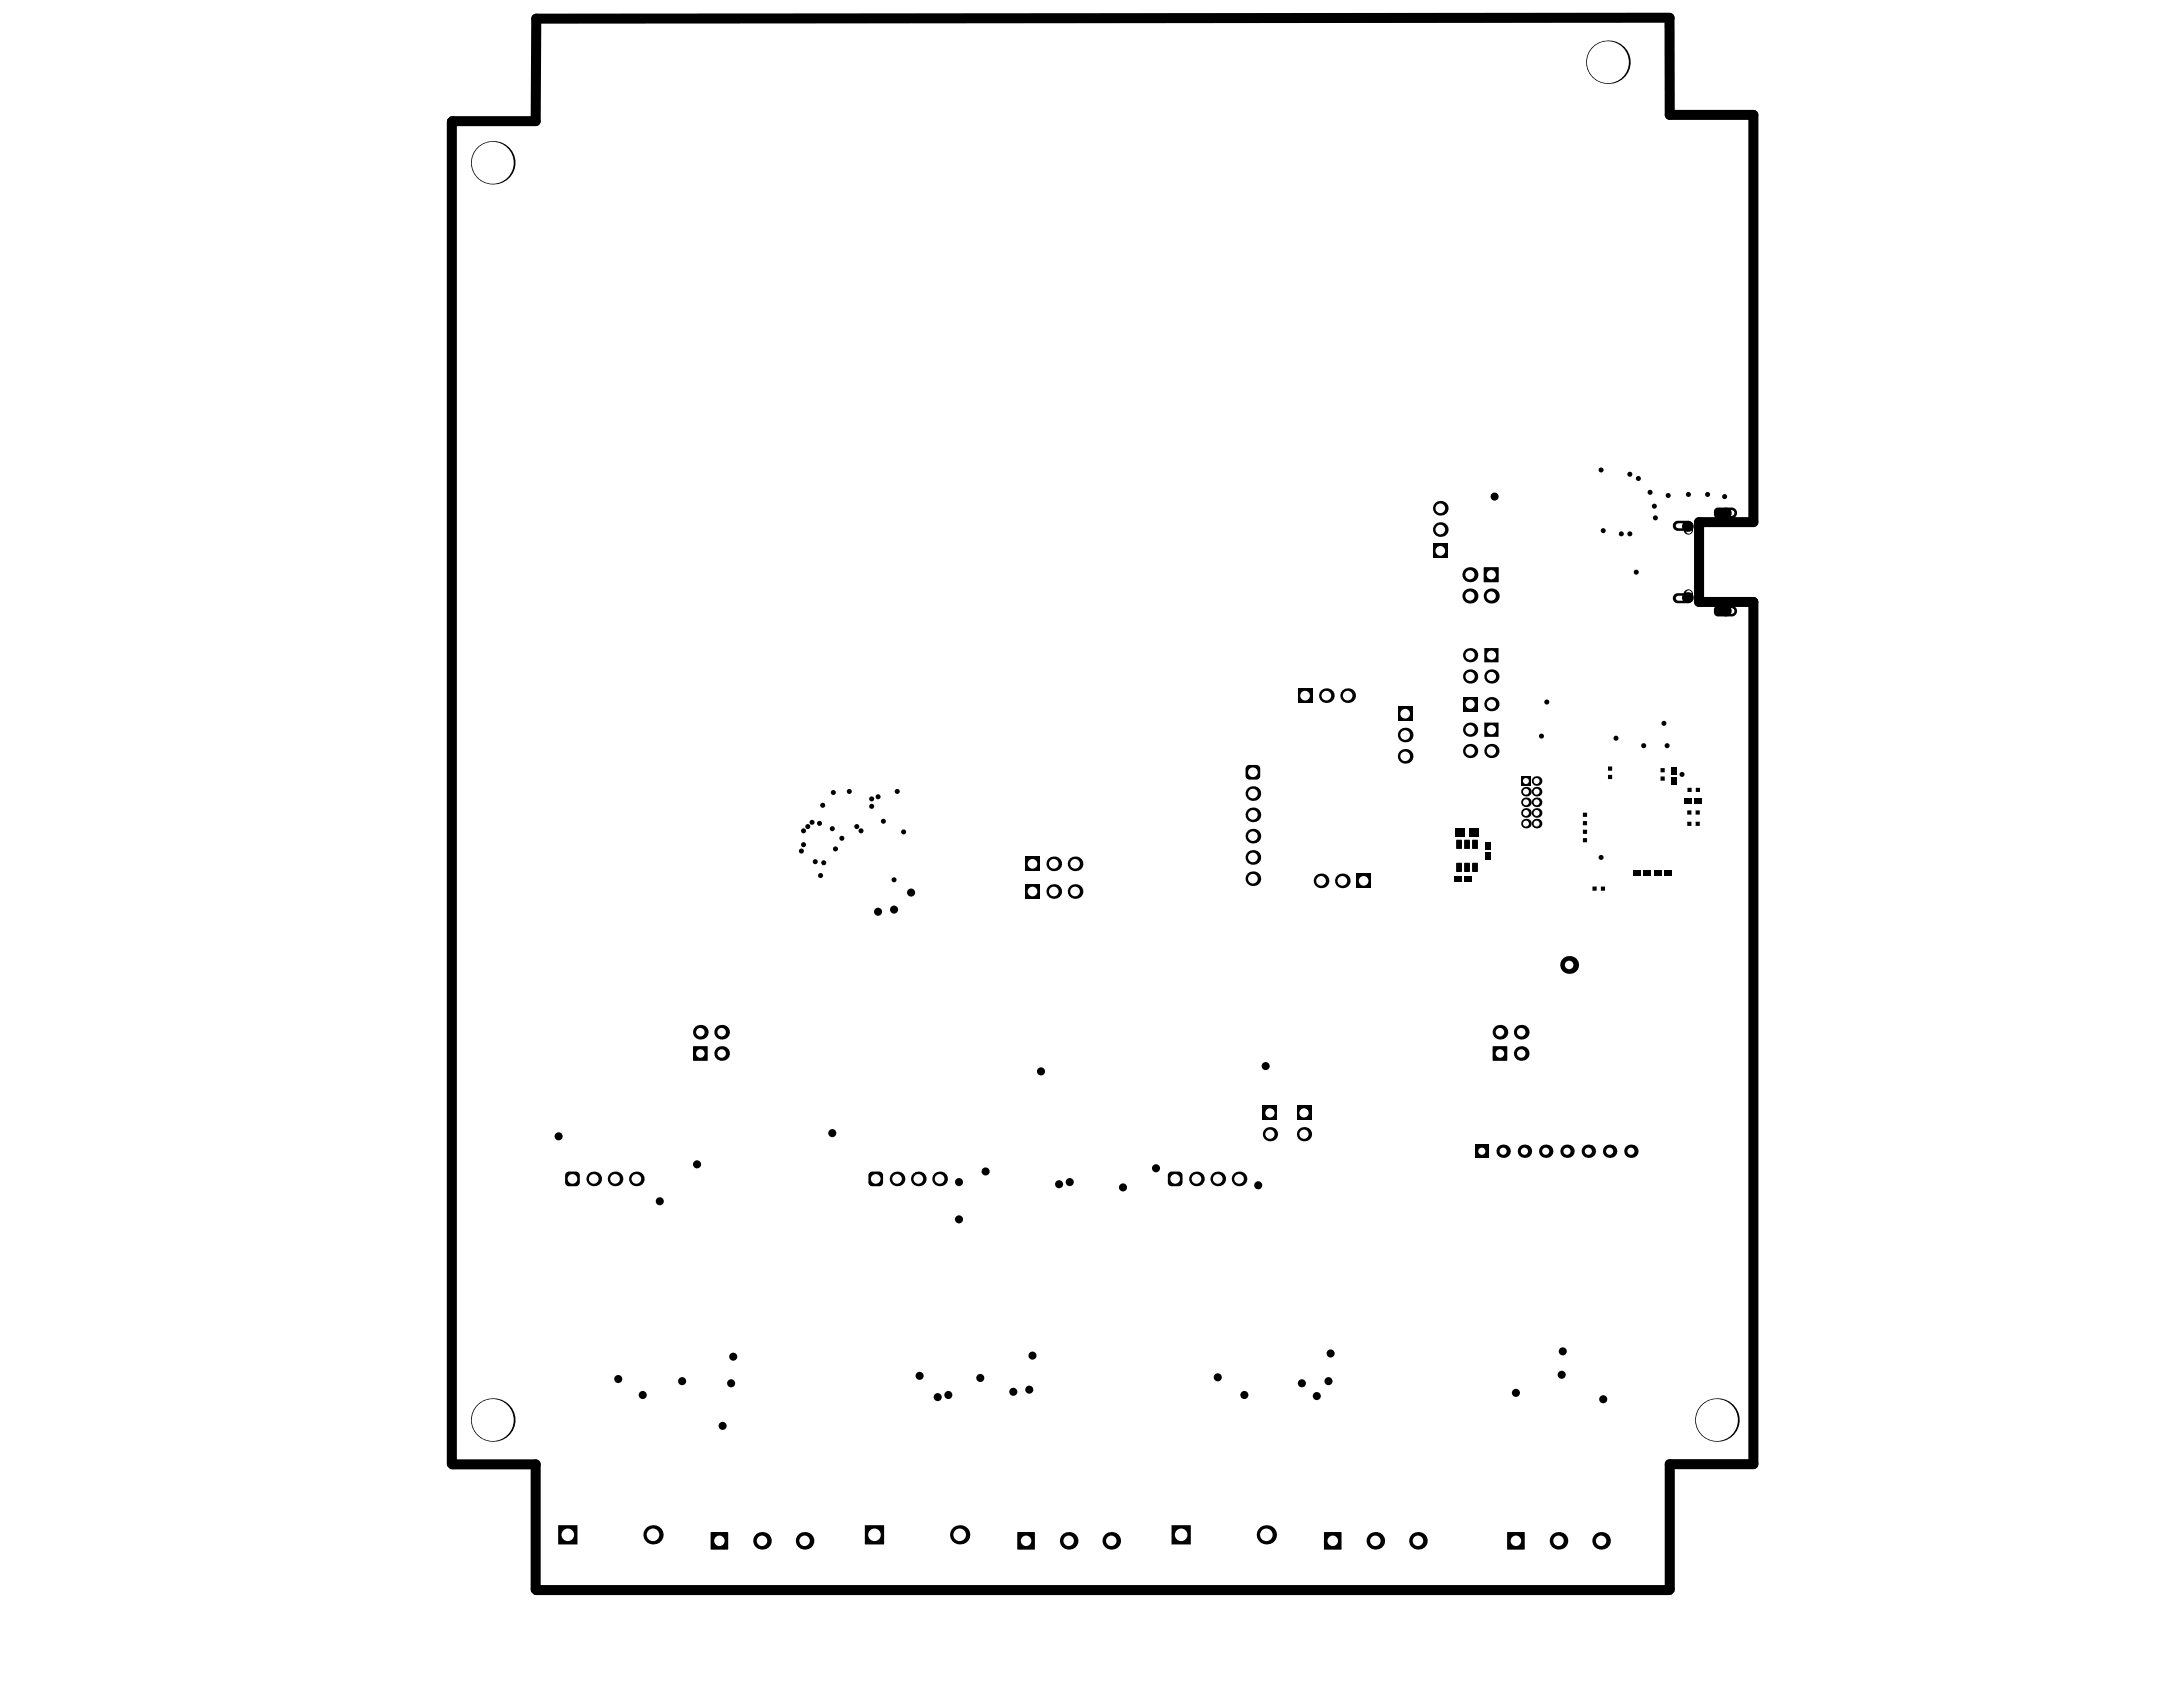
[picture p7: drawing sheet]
<svg xmlns="http://www.w3.org/2000/svg" width="279mm" height="216mm" viewBox="0 0 279 216" stroke-linecap="round" stroke-linejoin="round" font-family="sans-serif">
<path d="M213.7 2.3l-145.1 .1v13.1h-10.7l-.1 171.8 .2 .1h10.6v16.1h145.1v-16.1h10.7v-110.4h-6.9v-10.2h6.9v-52.1h-10.7v-12.4" fill="none" stroke="#000" stroke-width="1.3"/>
<g fill="#000">
<path d="M214.2 76.2l.4-.3h.9a.6 .6 0 0 1 .6-.5 .6 .6 0 0 1 .6 .6 1.01 1.01 0 0 1-.3 1.1l-.2 .1h-1.4a.64 .64 0 0 1-.6-1zM214.2 66.9l.4-.3h1.4a.61 .61 0 0 1 .7 .7 .96 .96 0 0 1-.3 1l-.3 .1a.56 .56 0 0 1-.6-.5h-.7a.64 .64 0 0 1-.6-1zM219.4 77.7l.4-.2h1.8a.7 .7 0 0 1 .7 .7 .7 .7 0 0 1-.7 .7h-1.8a.78 .78 0 0 1-.4-1.2zM219.4 65.2l.4-.2h1.8a.7 .7 0 0 1 .7 .7 .7 .7 0 0 1-.7 .6h-1.7a.74 .74 0 0 1-.5-1.1z"/>
<circle cx="191.3" cy="63.6" r=".52"/>
<circle cx="204.9" cy="60.1" r=".32"/>
<circle cx="205.2" cy="67.9" r=".32"/>
<circle cx="207.5" cy="68.3" r=".32"/>
<circle cx="208.6" cy="68.3" r=".32"/>
<circle cx="208.6" cy="60.7" r=".32"/>
<circle cx="209.4" cy="73.2" r=".32"/>
<circle cx="209.7" cy="61.2" r=".32"/>
<circle cx="211.2" cy="63" r=".32"/>
<circle cx="211.7" cy="64.8" r=".32"/>
<circle cx="211.9" cy="66.3" r=".32"/>
<circle cx="213.5" cy="63.4" r=".32"/>
<circle cx="216.1" cy="63.3" r=".32"/>
<circle cx="218.6" cy="63.3" r=".32"/>
<circle cx="220.7" cy="63.6" r=".32"/>
<circle cx="197.3" cy="94.2" r=".32"/>
<circle cx="198" cy="89.8" r=".32"/>
<circle cx="206.8" cy="94.5" r=".32"/>
<circle cx="210.4" cy="95.4" r=".32"/>
<circle cx="213" cy="92.6" r=".32"/>
<circle cx="213.4" cy="95.4" r=".32"/>
<circle cx="215.3" cy="99.1" r=".32"/>
<circle cx="102.6" cy="108.9" r=".32"/>
<circle cx="102.8" cy="106.3" r=".32"/>
<circle cx="102.8" cy="108.1" r=".32"/>
<circle cx="103.4" cy="105.8" r=".32"/>
<circle cx="103.9" cy="105.2" r=".32"/>
<circle cx="104.3" cy="110.3" r=".32"/>
<circle cx="104.9" cy="105.4" r=".32"/>
<circle cx="105" cy="112" r=".32"/>
<circle cx="105.3" cy="103.1" r=".32"/>
<circle cx="105.4" cy="110.4" r=".32"/>
<circle cx="106.5" cy="106.1" r=".32"/>
<circle cx="106.7" cy="101.4" r=".32"/>
<circle cx="106.9" cy="108.6" r=".32"/>
<circle cx="107.7" cy="107.3" r=".32"/>
<circle cx="108.7" cy="101.3" r=".32"/>
<circle cx="109.7" cy="105.8" r=".32"/>
<circle cx="110.2" cy="106.3" r=".32"/>
<circle cx="111.6" cy="103.2" r=".32"/>
<circle cx="111.6" cy="102.2" r=".32"/>
<circle cx="112.4" cy="102" r=".32"/>
<circle cx="112.4" cy="116.7" r=".52"/>
<circle cx="113.1" cy="105.1" r=".32"/>
<circle cx="114.4" cy="112.6" r=".32"/>
<circle cx="114.4" cy="116.4" r=".52"/>
<circle cx="114.8" cy="101.3" r=".32"/>
<circle cx="115.7" cy="106.5" r=".32"/>
<circle cx="116.6" cy="114.2" r=".52"/>
<circle cx="204.9" cy="109.7" r=".32"/>
<circle cx="133.2" cy="137.1" r=".52"/>
<circle cx="162" cy="136.4" r=".52"/>
<circle cx="71.5" cy="145.4" r=".52"/>
<circle cx="84.4" cy="153.7" r=".52"/>
<circle cx="89.2" cy="149" r=".52"/>
<circle cx="106.5" cy="145" r=".52"/>
<circle cx="122.7" cy="156.1" r=".52"/>
<circle cx="122.7" cy="151.3" r=".52"/>
<circle cx="126.1" cy="149.9" r=".52"/>
<circle cx="135.6" cy="151.6" r=".52"/>
<circle cx="136.9" cy="151.3" r=".52"/>
<circle cx="143.7" cy="152" r=".52"/>
<circle cx="148" cy="149.5" r=".52"/>
<circle cx="161" cy="151.7" r=".52"/>
<circle cx="79.1" cy="176.5" r=".52"/>
<circle cx="82.3" cy="178.5" r=".52"/>
<circle cx="87.3" cy="176.8" r=".52"/>
<circle cx="93.6" cy="177" r=".52"/>
<circle cx="93.8" cy="173.6" r=".52"/>
<circle cx="117.7" cy="176.1" r=".52"/>
<circle cx="120" cy="178.8" r=".52"/>
<circle cx="121.4" cy="178.5" r=".52"/>
<circle cx="125.5" cy="176.3" r=".52"/>
<circle cx="129.7" cy="178.1" r=".52"/>
<circle cx="131.7" cy="177.8" r=".52"/>
<circle cx="132.1" cy="173.5" r=".52"/>
<circle cx="155.9" cy="176.3" r=".52"/>
<circle cx="159.3" cy="178.5" r=".52"/>
<circle cx="166.6" cy="177" r=".52"/>
<circle cx="168.5" cy="178.7" r=".52"/>
<circle cx="170" cy="176.8" r=".52"/>
<circle cx="170.3" cy="173.2" r=".52"/>
<circle cx="194" cy="178.3" r=".52"/>
<circle cx="199.9" cy="175.9" r=".52"/>
<circle cx="200" cy="172.9" r=".52"/>
<circle cx="205.2" cy="179.1" r=".52"/>
<circle cx="92.5" cy="182.5" r=".52"/>
<circle cx="97.5" cy="197.2" r="1.12"/>
</g>
<circle cx="97.5" cy="197.2" r=".67" fill="#fff"/>
<circle cx="103" cy="197.2" r="1.12" fill="#000"/>
<circle cx="103" cy="197.2" r=".67" fill="#fff"/>
<path d="M90.9 196.2l.2-.1h2l.1 .1v2l-.1 .1h-2l-.2-.1z" fill-rule="evenodd" fill="#000"/>
<path d="M91 196.1h.1v.1h-.2zM90.9 198.2h.2v.1zM93.1 198.2h.1l-.1 .1zM93.1 196.1l.1 .1h-.1z" fill="#000"/>
<circle cx="92.1" cy="197.2" r=".67" fill="#fff"/>
<path d="M71.4 195.2h2.5v2.4l-2.4 .1z" fill-rule="evenodd" fill="#000"/>
<path d="M71.4 197.6l.1 .1z" fill="#000"/>
<circle cx="72.7" cy="196.4" r=".8" fill="#fff"/>
<circle cx="83.6" cy="196.4" r="1.23" fill="#000"/>
<circle cx="83.6" cy="196.4" r=".8" fill="#fff"/>
<path d="M110.7 195.2h2.4l.1 2.4-2.5 .1z" fill-rule="evenodd" fill="#000"/>
<path d="M110.7 197.6v.1zM113.1 195.2h.1z" fill="#000"/>
<circle cx="111.9" cy="196.4" r=".8" fill="#fff"/>
<circle cx="63.1" cy="181.7" r="2.79" fill="#000"/>
<circle cx="63.1" cy="181.7" r="2.68" fill="#fff"/>
<path d="M72.3 150.4l.5-.5h.9l.5 .5v.9l-.5 .5h-.9l-.5-.5z" fill-rule="evenodd" fill="#000"/>
<path d="M72.4 150.2l.2-.2 .2-.1v.5h-.5zM72.3 151.3h.5v.5l-.2-.1-.2-.1zM73.7 149.9l.3 .1 .1 .2 .1 .2h-.5zM73.7 151.3h.5l-.1 .3-.1 .1-.3 .1z" fill="#000"/>
<circle cx="73.3" cy="150.9" r=".62" fill="#fff"/>
<circle cx="78.7" cy="150.9" r=".94" fill="#000"/>
<circle cx="78.7" cy="150.9" r=".62" fill="#fff"/>
<circle cx="81.4" cy="150.9" r=".94" fill="#000"/>
<circle cx="81.4" cy="150.9" r=".62" fill="#fff"/>
<circle cx="76" cy="150.9" r=".94" fill="#000"/>
<circle cx="76" cy="150.9" r=".62" fill="#fff"/>
<path d="M111.1 150.4l.5-.5h.9l.5 .5v.9l-.5 .5h-.9l-.5-.5z" fill-rule="evenodd" fill="#000"/>
<path d="M111.2 150.2l.2-.2 .2-.1v.5h-.5zM111.1 151.3h.5v.5l-.2-.1-.2-.1zM112.5 149.9l.3 .1 .2 .2v.2h-.5zM112.5 151.3h.5v.3l-.2 .1-.3 .1z" fill="#000"/>
<circle cx="112.1" cy="150.9" r=".62" fill="#fff"/>
<circle cx="114.8" cy="150.9" r=".94" fill="#000"/>
<circle cx="114.8" cy="150.9" r=".62" fill="#fff"/>
<circle cx="117.5" cy="150.9" r=".94" fill="#000"/>
<circle cx="117.5" cy="150.9" r=".62" fill="#fff"/>
<circle cx="120.3" cy="150.9" r=".94" fill="#000"/>
<circle cx="120.3" cy="150.9" r=".62" fill="#fff"/>
<circle cx="136.8" cy="197.2" r="1.12" fill="#000"/>
<circle cx="136.8" cy="197.2" r=".67" fill="#fff"/>
<path d="M130.2 196.2l.1-.1h2l.2 .1v2l-.2 .1h-2l-.1-.1z" fill-rule="evenodd" fill="#000"/>
<path d="M130.2 196.1h.1v.1h-.1zM130.2 198.2h.1v.1zM132.3 198.2h.2l-.2 .1zM132.3 196.1l.2 .1h-.2z" fill="#000"/>
<circle cx="131.3" cy="197.2" r=".67" fill="#fff"/>
<circle cx="142.2" cy="197.2" r="1.12" fill="#000"/>
<circle cx="142.2" cy="197.2" r=".67" fill="#fff"/>
<circle cx="122.8" cy="196.4" r="1.23" fill="#000"/>
<circle cx="122.8" cy="196.4" r=".8" fill="#fff"/>
<path d="M149.9 195.2h2.5v2.4l-2.4 .1z" fill-rule="evenodd" fill="#000"/>
<path d="M149.9 197.6l.1 .1z" fill="#000"/>
<circle cx="151.2" cy="196.4" r=".8" fill="#fff"/>
<path d="M149.5 150.4l.5-.5h.9l.4 .5v.9l-.4 .5h-.9l-.5-.5z" fill-rule="evenodd" fill="#000"/>
<path d="M149.5 150.2l.2-.2 .3-.1v.5h-.5zM149.5 151.3h.5v.5l-.3-.1-.2-.1zM150.9 149.9l.2 .1 .2 .2v.2h-.4zM150.9 151.3h.4v.3l-.2 .1-.2 .1z" fill="#000"/>
<circle cx="150.4" cy="150.9" r=".62" fill="#fff"/>
<circle cx="153.1" cy="150.9" r=".94" fill="#000"/>
<circle cx="153.1" cy="150.9" r=".62" fill="#fff"/>
<circle cx="155.9" cy="150.9" r=".94" fill="#000"/>
<circle cx="155.9" cy="150.9" r=".62" fill="#fff"/>
<circle cx="158.6" cy="150.9" r=".94" fill="#000"/>
<circle cx="158.6" cy="150.9" r=".62" fill="#fff"/>
<path d="M88.7 134l.1-.1h1.7l.1 .1v1.7l-.1 .1h-1.7l-.1-.1z" fill-rule="evenodd" fill="#000"/>
<path d="M88.7 133.9h.1v.1h-.1zM88.7 135.7h.1v.1zM90.5 133.9l.1 .1h-.1zM90.5 135.7h.1l-.1 .1z" fill="#000"/>
<circle cx="89.6" cy="134.8" r=".55" fill="#fff"/>
<circle cx="92.4" cy="134.8" r=".94" fill="#000"/>
<circle cx="92.4" cy="134.8" r=".55" fill="#fff"/>
<circle cx="89.6" cy="132.1" r=".94" fill="#000"/>
<circle cx="89.6" cy="132.1" r=".55" fill="#fff"/>
<circle cx="92.4" cy="132.1" r=".94" fill="#000"/>
<circle cx="92.4" cy="132.1" r=".55" fill="#fff"/>
<path d="M131.2 113.2h1.9v1.8h-1.9z" fill-rule="evenodd" fill="#000"/>
<circle cx="132.1" cy="114.1" r=".62" fill="#fff"/>
<circle cx="134.9" cy="114.1" r=".94" fill="#000"/>
<circle cx="134.9" cy="114.1" r=".62" fill="#fff"/>
<circle cx="137.6" cy="114.1" r=".94" fill="#000"/>
<circle cx="137.6" cy="114.1" r=".62" fill="#fff"/>
<circle cx="160.4" cy="112.5" r=".94" fill="#000"/>
<circle cx="160.4" cy="112.5" r=".62" fill="#fff"/>
<path d="M131.2 109.6h1.9v1.9h-1.9z" fill-rule="evenodd" fill="#000"/>
<circle cx="132.1" cy="110.6" r=".62" fill="#fff"/>
<circle cx="134.9" cy="110.6" r=".94" fill="#000"/>
<circle cx="134.9" cy="110.6" r=".62" fill="#fff"/>
<circle cx="137.6" cy="110.6" r=".94" fill="#000"/>
<circle cx="137.6" cy="110.6" r=".62" fill="#fff"/>
<path d="M169.5 196.2l.1-.1h2l.1 .1v2l-.1 .1h-2l-.1-.1z" fill-rule="evenodd" fill="#000"/>
<path d="M169.5 196.1h.1v.1h-.1zM169.5 198.2h.1v.1zM171.6 198.2h.1l-.1 .1zM171.6 196.1l.1 .1h-.1z" fill="#000"/>
<circle cx="170.6" cy="197.2" r=".67" fill="#fff"/>
<circle cx="176" cy="197.2" r="1.12" fill="#000"/>
<circle cx="176" cy="197.2" r=".67" fill="#fff"/>
<circle cx="162.1" cy="196.4" r="1.23" fill="#000"/>
<circle cx="162.1" cy="196.4" r=".8" fill="#fff"/>
<circle cx="166.9" cy="145.2" r=".91" fill="#000"/>
<circle cx="166.9" cy="145.2" r=".59" fill="#fff"/>
<circle cx="162.5" cy="145.2" r=".91" fill="#000"/>
<circle cx="162.5" cy="145.2" r=".59" fill="#fff"/>
<path d="M161.6 141.5h1.8v1.8h-1.8z" fill-rule="evenodd" fill="#000"/>
<circle cx="162.5" cy="142.4" r=".59" fill="#fff"/>
<path d="M166 141.5h1.8v1.8h-1.8z" fill-rule="evenodd" fill="#000"/>
<circle cx="166.9" cy="142.4" r=".59" fill="#fff"/>
<circle cx="181.5" cy="197.2" r="1.12" fill="#000"/>
<circle cx="181.5" cy="197.2" r=".67" fill="#fff"/>
<path d="M192.9 196.2l.1-.1h2l.1 .1v2l-.1 .1h-2l-.1-.1z" fill-rule="evenodd" fill="#000"/>
<path d="M192.9 196.1h.1v.1h-.1zM192.9 198.2h.1v.1zM195 198.2h.1l-.1 .1zM195 196.1l.1 .1h-.1z" fill="#000"/>
<circle cx="194" cy="197.2" r=".67" fill="#fff"/>
<circle cx="204.9" cy="197.2" r="1.12" fill="#000"/>
<circle cx="204.9" cy="197.2" r=".67" fill="#fff"/>
<circle cx="199.5" cy="197.2" r="1.12" fill="#000"/>
<circle cx="199.5" cy="197.2" r=".67" fill="#fff"/>
<circle cx="219.7" cy="181.7" r="2.79" fill="#000"/>
<circle cx="219.7" cy="181.7" r="2.68" fill="#fff"/>
<path d="M188.8 146.5h1.7v1.7h-1.7z" fill-rule="evenodd" fill="#000"/>
<circle cx="189.7" cy="147.3" r=".46" fill="#fff"/>
<circle cx="192.4" cy="147.3" r=".86" fill="#000"/>
<circle cx="192.4" cy="147.3" r=".46" fill="#fff"/>
<circle cx="195.1" cy="147.3" r=".86" fill="#000"/>
<circle cx="195.1" cy="147.3" r=".46" fill="#fff"/>
<circle cx="197.8" cy="147.3" r=".86" fill="#000"/>
<circle cx="197.8" cy="147.3" r=".46" fill="#fff"/>
<circle cx="208.7" cy="147.3" r=".86" fill="#000"/>
<circle cx="208.7" cy="147.3" r=".46" fill="#fff"/>
<circle cx="203.3" cy="147.3" r=".86" fill="#000"/>
<circle cx="203.3" cy="147.3" r=".46" fill="#fff"/>
<circle cx="206" cy="147.3" r=".86" fill="#000"/>
<circle cx="206" cy="147.3" r=".46" fill="#fff"/>
<circle cx="200.6" cy="147.3" r=".86" fill="#000"/>
<circle cx="200.6" cy="147.3" r=".46" fill="#fff"/>
<path d="M191 134l.1-.1h1.7l.1 .1v1.7l-.1 .1h-1.7l-.1-.1z" fill-rule="evenodd" fill="#000"/>
<path d="M191.1 133.9v.1h-.1zM191 135.7h.1v.1zM192.8 133.9l.1 .1h-.1zM192.8 135.7h.1l-.1 .1z" fill="#000"/>
<circle cx="192" cy="134.8" r=".55" fill="#fff"/>
<circle cx="194.7" cy="134.8" r=".94" fill="#000"/>
<circle cx="194.7" cy="134.8" r=".55" fill="#fff"/>
<circle cx="192" cy="132.1" r=".94" fill="#000"/>
<circle cx="192" cy="132.1" r=".55" fill="#fff"/>
<circle cx="194.7" cy="132.1" r=".94" fill="#000"/>
<circle cx="194.7" cy="132.1" r=".55" fill="#fff"/>
<circle cx="169.1" cy="112.7" r=".94" fill="#000"/>
<circle cx="169.1" cy="112.7" r=".62" fill="#fff"/>
<path d="M173.6 111.8h1.9v1.9h-1.9z" fill-rule="evenodd" fill="#000"/>
<circle cx="174.5" cy="112.7" r=".62" fill="#fff"/>
<circle cx="171.8" cy="112.7" r=".94" fill="#000"/>
<circle cx="171.8" cy="112.7" r=".62" fill="#fff"/>
<circle cx="200.8" cy="123.5" r="1.14" fill="#000"/>
<circle cx="200.8" cy="123.5" r=".55" fill="#fff"/>
<circle cx="160.4" cy="109.7" r=".94" fill="#000"/>
<circle cx="160.4" cy="109.7" r=".62" fill="#fff"/>
<circle cx="160.4" cy="107" r=".94" fill="#000"/>
<circle cx="160.4" cy="107" r=".62" fill="#fff"/>
<circle cx="160.4" cy="104.3" r=".94" fill="#000"/>
<circle cx="160.4" cy="104.3" r=".62" fill="#fff"/>
<circle cx="195.3" cy="105.4" r=".62" fill="#000"/>
<circle cx="195.3" cy="105.4" r=".38" fill="#fff"/>
<circle cx="195.3" cy="104" r=".62" fill="#000"/>
<circle cx="195.3" cy="104" r=".38" fill="#fff"/>
<circle cx="196.7" cy="105.4" r=".62" fill="#000"/>
<circle cx="196.7" cy="105.4" r=".38" fill="#fff"/>
<circle cx="196.7" cy="104" r=".62" fill="#000"/>
<circle cx="196.7" cy="104" r=".38" fill="#fff"/>
<circle cx="160.4" cy="101.6" r=".94" fill="#000"/>
<circle cx="160.4" cy="101.6" r=".62" fill="#fff"/>
<path d="M159.4 98.4l.5-.5h.9l.5 .5v.9l-.5 .5h-.9l-.5-.5z" fill-rule="evenodd" fill="#000"/>
<path d="M159.5 98.1l.2-.1 .2-.1v.5h-.5zM159.4 99.3h.5v.5l-.2-.1-.2-.2zM160.8 99.3h.5l-.1 .2-.1 .2-.3 .1zM160.8 97.9l.3 .1 .1 .1 .1 .3h-.5z" fill="#000"/>
<circle cx="160.4" cy="98.8" r=".62" fill="#fff"/>
<circle cx="195.3" cy="102.7" r=".62" fill="#000"/>
<circle cx="195.3" cy="102.7" r=".38" fill="#fff"/>
<circle cx="195.3" cy="101.3" r=".62" fill="#000"/>
<circle cx="195.3" cy="101.3" r=".38" fill="#fff"/>
<path d="M194.7 99.3h1.2v1.3h-1.2z" fill-rule="evenodd" fill="#000"/>
<circle cx="195.3" cy="100" r=".38" fill="#fff"/>
<circle cx="196.7" cy="100" r=".62" fill="#000"/>
<circle cx="196.7" cy="100" r=".38" fill="#fff"/>
<circle cx="196.7" cy="101.3" r=".62" fill="#000"/>
<circle cx="196.7" cy="101.3" r=".38" fill="#fff"/>
<circle cx="196.7" cy="102.7" r=".62" fill="#000"/>
<circle cx="196.7" cy="102.7" r=".38" fill="#fff"/>
<circle cx="179.8" cy="96.8" r=".94" fill="#000"/>
<circle cx="179.8" cy="96.8" r=".62" fill="#fff"/>
<circle cx="190.9" cy="96.1" r=".91" fill="#000"/>
<circle cx="190.9" cy="96.1" r=".59" fill="#fff"/>
<circle cx="188.2" cy="96.1" r=".91" fill="#000"/>
<circle cx="188.2" cy="96.1" r=".59" fill="#fff"/>
<circle cx="179.8" cy="94.1" r=".94" fill="#000"/>
<circle cx="179.8" cy="94.1" r=".62" fill="#fff"/>
<path d="M190 92.5h1.8l-.1 1.8-1.7-.1z" fill-rule="evenodd" fill="#000"/>
<path d="M190 94.2v.1zM191.7 92.5h.1z" fill="#000"/>
<circle cx="190.9" cy="93.4" r=".59" fill="#fff"/>
<circle cx="188.2" cy="93.4" r=".91" fill="#000"/>
<circle cx="188.2" cy="93.4" r=".59" fill="#fff"/>
<path d="M178.9 90.4h1.9v1.9h-1.9z" fill-rule="evenodd" fill="#000"/>
<circle cx="179.8" cy="91.3" r=".62" fill="#fff"/>
<circle cx="190.9" cy="90.1" r=".91" fill="#000"/>
<circle cx="190.9" cy="90.1" r=".59" fill="#fff"/>
<path d="M187.2 89.2h1.9v1.8h-1.9z" fill-rule="evenodd" fill="#000"/>
<circle cx="188.2" cy="90.1" r=".59" fill="#fff"/>
<circle cx="63.1" cy="20.8" r="2.79" fill="#000"/>
<circle cx="63.1" cy="20.8" r="2.68" fill="#fff"/>
<path d="M166.1 88.1h1.9v1.9h-1.9z" fill-rule="evenodd" fill="#000"/>
<circle cx="167" cy="89" r=".62" fill="#fff"/>
<circle cx="169.8" cy="89" r=".94" fill="#000"/>
<circle cx="169.8" cy="89" r=".62" fill="#fff"/>
<circle cx="172.5" cy="89" r=".94" fill="#000"/>
<circle cx="172.5" cy="89" r=".62" fill="#fff"/>
<circle cx="184.3" cy="65.1" r=".94" fill="#000"/>
<circle cx="184.3" cy="65.1" r=".62" fill="#fff"/>
<path d="M183.4 69.6h1.9v1.8h-1.9z" fill-rule="evenodd" fill="#000"/>
<circle cx="184.3" cy="70.5" r=".62" fill="#fff"/>
<circle cx="184.3" cy="67.8" r=".94" fill="#000"/>
<circle cx="184.3" cy="67.8" r=".62" fill="#fff"/>
<circle cx="188.1" cy="76.3" r=".96" fill="#000"/>
<circle cx="188.1" cy="76.3" r=".59" fill="#fff"/>
<circle cx="188.1" cy="73.6" r=".96" fill="#000"/>
<circle cx="188.1" cy="73.6" r=".59" fill="#fff"/>
<circle cx="188.2" cy="86.6" r=".91" fill="#000"/>
<circle cx="188.2" cy="86.6" r=".59" fill="#fff"/>
<circle cx="188.2" cy="83.9" r=".91" fill="#000"/>
<circle cx="188.2" cy="83.9" r=".59" fill="#fff"/>
<path d="M189.9 72.7l.1-.1h1.7l.1 .1v1.7l-.1 .1h-1.7l-.1-.1z" fill-rule="evenodd" fill="#000"/>
<path d="M189.9 72.6h.1v.1h-.1zM189.9 74.4h.1v.1zM191.7 74.4h.1l-.1 .1zM191.7 72.6l.1 .1h-.1z" fill="#000"/>
<circle cx="190.9" cy="73.6" r=".59" fill="#fff"/>
<circle cx="190.9" cy="76.3" r=".96" fill="#000"/>
<circle cx="190.9" cy="76.3" r=".59" fill="#fff"/>
<circle cx="190.9" cy="86.6" r=".91" fill="#000"/>
<circle cx="190.9" cy="86.6" r=".59" fill="#fff"/>
<path d="M190 83l1.7-.1 .1 1.8-1.8 .1z" fill-rule="evenodd" fill="#000"/>
<path d="M190 84.7v.1zM191.7 82.9l.1 .1z" fill="#000"/>
<circle cx="190.9" cy="83.9" r=".59" fill="#fff"/>
<circle cx="205.8" cy="8" r="2.79" fill="#000"/>
<circle cx="205.8" cy="8" r="2.68" fill="#fff"/>
<g fill="#000">
<path d="M214.4 76.6l.4-.4h1.4l.4 .4-.4 .3h-1.4z" fill-rule="evenodd"/>
<path d="M214.4 67.3l.4-.4h1.4l.4 .4-.4 .4h-1.4z" fill-rule="evenodd"/>
<path d="M215.7 75.9l.4-.4 .5 .4v.6l-.5 .4-.4-.4z" fill-rule="evenodd"/>
<path d="M215.7 67.3l.4-.4 .5 .4v.6l-.5 .5-.4-.5z" fill-rule="evenodd"/>
<path d="M220.3 78.2l.5-.4h.8l.4 .4-.4 .4h-.8z" fill-rule="evenodd"/>
<path d="M220.3 65.7l.5-.5h.8l.4 .5-.4 .4h-.8z" fill-rule="evenodd"/>
<path d="M205.8 99.2h.5v.5h-.4z" fill-rule="evenodd"/>
<path d="M205.8 98.2l.5-.1v.5h-.4z" fill-rule="evenodd"/>
<path d="M212.5 99.4h.5l.1 .5h-.5z" fill-rule="evenodd"/>
<path d="M212.5 98.4l.5-.1 .1 .5h-.5z" fill-rule="evenodd"/>
<path d="M213.8 98.1h.8v1h-.8z" fill-rule="evenodd"/>
<path d="M186.2 112.1h.9v.7h-.9z" fill-rule="evenodd"/>
<path d="M186.3 105.9h1.2v1.2h-1.2z" fill-rule="evenodd"/>
<path d="M186.5 107.5h.5l.1 .1v.9l-.1 .1h-.5l-.1-.1v-.9z" fill-rule="evenodd"/>
<path d="M186.5 110.4h.5l.1 .1v1l-.1 .1h-.5l-.1-.1v-1z" fill-rule="evenodd"/>
<path d="M187.5 112.1h.9v.7h-.9z" fill-rule="evenodd"/>
<path d="M188 105.9h1.2v1.2h-1.2z" fill-rule="evenodd"/>
<path d="M187.5 107.5h.5l.1 .1v.9l-.1 .1h-.5l-.1-.1v-.9z" fill-rule="evenodd"/>
<path d="M187.5 110.4h.5l.1 .1v1l-.1 .1h-.5l-.1-.1v-1z" fill-rule="evenodd"/>
<path d="M188.4 107.6l.1-.1h.5l.2 .1v.9l-.2 .1h-.5l-.1-.1z" fill-rule="evenodd"/>
<path d="M188.4 110.5l.1-.1h.5l.2 .1v1l-.2 .1h-.5l-.1-.1z" fill-rule="evenodd"/>
<path d="M190.1 109.1h.8v.9h-.8z" fill-rule="evenodd"/>
<path d="M190.1 107.8h.8v1h-.8z" fill-rule="evenodd"/>
<path d="M202.6 105.1h.5v.5h-.5z" fill-rule="evenodd"/>
<path d="M202.6 104.1l.5-.1v.5h-.5z" fill-rule="evenodd"/>
<path d="M202.6 107.3h.5v.4l-.5 .1z" fill-rule="evenodd"/>
<path d="M202.6 106.2h.5v.5h-.5z" fill-rule="evenodd"/>
<path d="M203.8 113.5h.5l.1 .4-.5 .1z" fill-rule="evenodd"/>
<path d="M204.9 113.5h.5v.4l-.5 .1z" fill-rule="evenodd"/>
<path d="M209.1 111.3h.9v.7h-.9z" fill-rule="evenodd"/>
<path d="M210.3 111.3h1v.7h-1z" fill-rule="evenodd"/>
<path d="M211.7 111.3h.9v.8h-.9z" fill-rule="evenodd"/>
<path d="M213 111.3h.9v.8h-.9z" fill-rule="evenodd"/>
<path d="M213.8 99.4h.8v1h-.8z" fill-rule="evenodd"/>
<path d="M215.6 102.1h.9v.7h-.9z" fill-rule="evenodd"/>
<path d="M215.9 103.8l.5-.1 .1 .5h-.5z" fill-rule="evenodd"/>
<path d="M215.9 105.2h.5l.1 .4-.5 .1z" fill-rule="evenodd"/>
<path d="M216 100.9l.5-.1v.5l-.5 .1z" fill-rule="evenodd"/>
<path d="M216.8 102.1h1v.7h-1z" fill-rule="evenodd"/>
<path d="M217 103.8l.5-.1 .1 .5h-.5z" fill-rule="evenodd"/>
<path d="M217 105.2h.5l.1 .4-.5 .1z" fill-rule="evenodd"/>
<path d="M217 100.9l.5-.1 .1 .5-.5 .1z" fill-rule="evenodd"/>
</g>
<g fill="#000">
<path d="M214.5 76.4l.3-.2v.4h-.4zM214.4 76.6h.4v.3l-.3-.2zM214.5 67.1l.3-.2v.4h-.4zM214.4 67.3h.4v.4l-.2-.1zM215.8 75.7l.3-.2v.4h-.4zM215.7 76.5h.4v.4l-.3-.2zM216.1 76.5h.5l-.1 .2-.4 .2zM216.1 75.5l.4 .2 .1 .2h-.5zM215.8 67.1l.3-.2v.4h-.4zM215.7 67.9h.4v.5l-.3-.2zM216.1 67.9h.5l-.1 .3-.4 .2zM216.1 66.9l.3 .1 .2 .3h-.5z"/>
<path d="M216.2 76.6h.4l-.1 .1-.3 .2zM216.2 76.2h.2l.2 .4h-.4zM216.2 67.3h.4l-.1 .2-.3 .2zM216.2 66.9l.2 .1 .2 .3h-.4zM220.4 78l.4-.2v.4h-.5zM220.3 78.2h.5v.4h-.3zM220.4 65.4l.4-.2v.5h-.5zM220.3 65.7h.5v.4l-.3-.1zM221.6 78.2h.4v.2l-.4 .2zM221.6 77.8h.2l.2 .4h-.4zM221.6 65.7h.4v.2l-.4 .2zM221.6 65.2l.2 .1 .2 .4h-.4z"/>
<path d="M205.8 99.7h.1zM205.8 98.6h.1zM206.3 98.1v.1zM212.5 99.9h.1zM212.5 98.8h.1zM213 99.4h.1zM213 98.3l.1 .1zM186.4 107.5h.1v.1h-.1zM186.4 108.5h.1v.1zM186.4 110.4h.1v.1h-.1zM186.4 111.5h.1v.1zM187 107.5l.1 .1h-.1z"/>
<path d="M187 108.5h.1l-.1 .1zM187 110.4l.1 .1h-.1zM187 111.5h.1l-.1 .1zM187.4 107.5h.1v.1h-.1zM187.4 108.5h.1v.1zM187.4 110.4h.1v.1h-.1zM187.4 111.5h.1v.1zM188 107.5l.1 .1h-.1zM188 108.5h.1l-.1 .1zM188 110.4l.1 .1h-.1zM188 111.5h.1l-.1 .1zM188.4 107.5h.1v.1h-.1z"/>
<path d="M188.4 108.5h.1v.1zM188.4 110.4h.1v.1h-.1zM188.4 111.5h.1v.1zM189 107.5l.2 .1h-.2zM189 108.5h.2l-.2 .1zM189 110.4l.2 .1h-.2zM189 111.5h.2l-.2 .1zM202.6 107.7v.1zM203.1 104v.1zM203.8 113.9l.1 .1zM204.3 113.5h.1zM204.9 113.9v.1z"/>
<path d="M215.9 104.2h.1zM215.9 105.6l.1 .1zM216 101.3v.1zM216.4 103.7l.1 .1zM216.4 105.2h.1zM216.5 100.8v.1zM217 104.2h.1zM217 105.6l.1 .1zM217 101.3l.1 .1zM217.5 103.7l.1 .1zM217.5 105.2h.1zM217.5 100.8l.1 .1z"/>
<circle cx="216" cy="67.4" r=".7"/>
<circle cx="216" cy="76.5" r=".7"/>
<circle cx="220.8" cy="78.2" r=".68"/>
<circle cx="220.8" cy="65.7" r=".68"/>
</g>
<path d="M216.1 67.3v.6M216.1 75.9v.6M220.8 78.2h.8M220.8 65.7h.8" fill="none" stroke="#fff" stroke-width=".75"/>
<path d="M214.8 76.6h1.4M214.8 67.3h1.4" fill="none" stroke="#fff" stroke-width=".64"/>
</svg>
